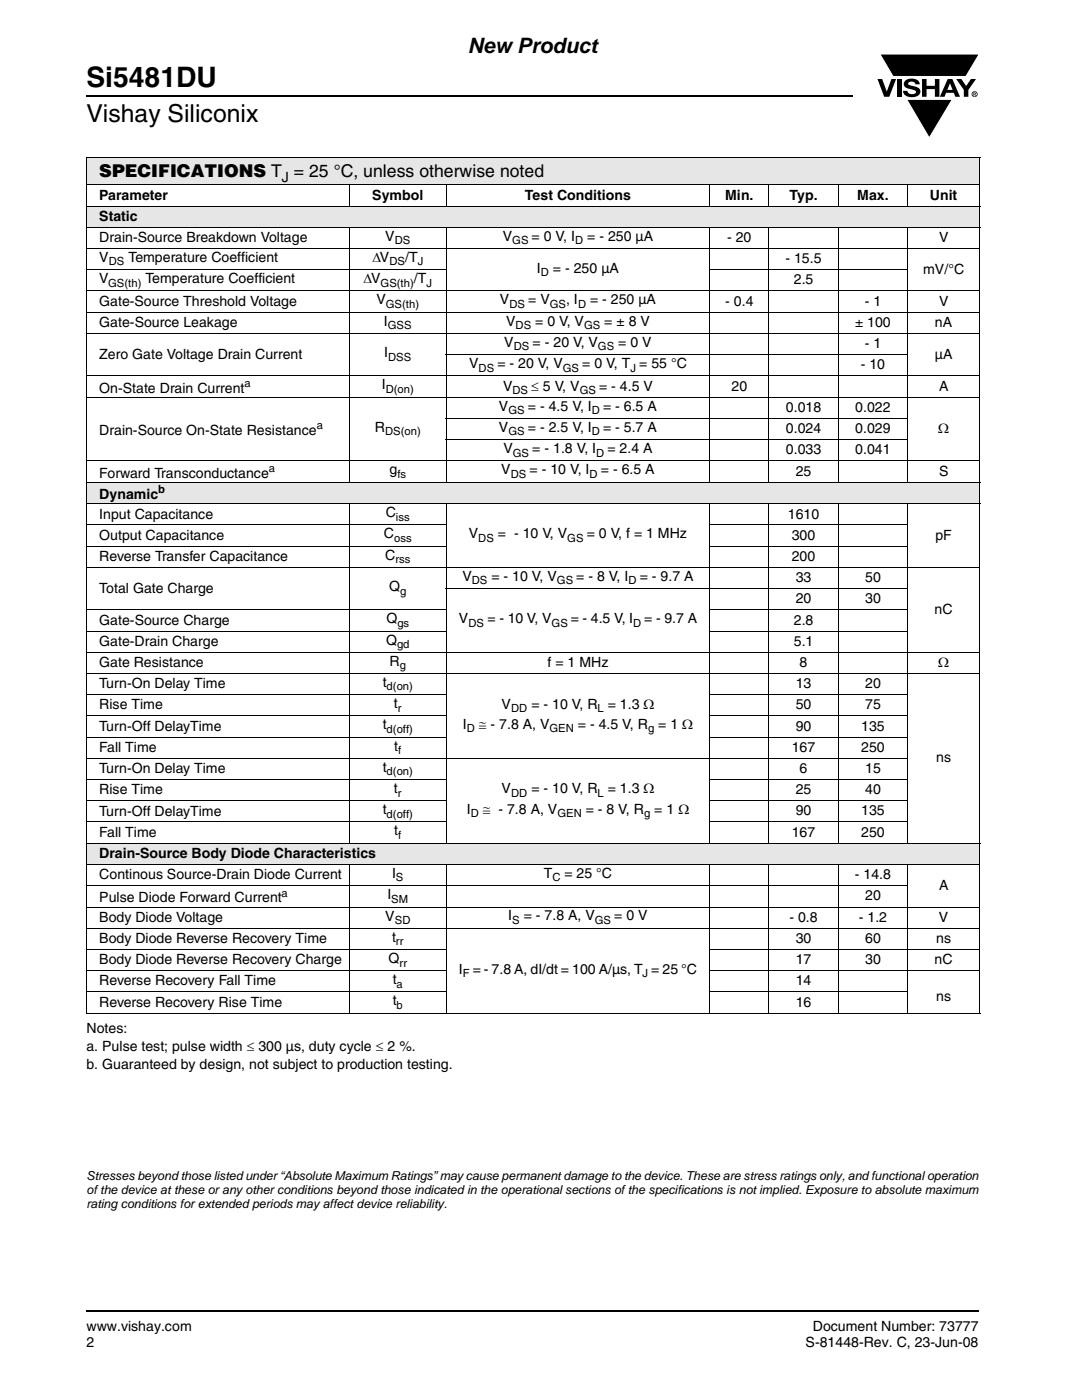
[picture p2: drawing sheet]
<svg xmlns="http://www.w3.org/2000/svg" width="216mm" height="279mm" viewBox="0 0 216 279" stroke-linecap="round" stroke-linejoin="round" font-family="sans-serif">
<defs><g id="words">
<text font-size="5.6" x="17.3" y="17.4">Si5481DU</text>
<text font-size="4.9" x="17.3" y="24.4">Vishay Siliconix</text>
<text font-size="4.2" x="93.3" y="10.5">New Product</text>
<text font-size="3.5" x="19.8" y="35.3">SPECIFICATIONS T = 25 °C, unless otherwise noted</text>
<g font-size="2.8">
<text x="19.8" y="39.8">Parameter</text>
<text x="56.2" y="36.2">J</text>
<text x="74.3" y="39.8">Symbol</text>
<text x="104.7" y="39.8">Test Conditions</text>
<text x="144.7" y="39.8">Min.</text>
<text x="157.5" y="39.8">Typ.</text>
<text x="171.1" y="39.8">Max.</text>
<text x="185.5" y="39.8">Unit</text>
<text x="19.8" y="44.1">Static</text>
<text x="19.8" y="52.3">V</text>
<text x="19.8" y="48.3">Drain-Source Breakdown Voltage</text>
<text x="25.6" y="52.3">Temperature Coefficient</text>
<text x="74.3" y="52.3">ΔV</text>
<text x="76.9" y="48">V</text>
<text x="80.8" y="52.3">/T</text>
<text x="100.3" y="48">V</text>
<text x="106.1" y="48">= 0 V, I</text>
<text x="117.2" y="48">= - 250 µA</text>
<text x="145.1" y="48.3">- 20</text>
<text x="156.7" y="52.5">- 15.5</text>
<text x="187.4" y="48.3">V</text>
<text x="19.8" y="56.5">V</text>
<text x="29" y="56.5">Temperature Coefficient</text>
<text x="72.5" y="56.5">ΔV</text>
<text x="82.6" y="56.5">/T</text>
<text x="107.1" y="54.4">I</text>
<text x="110.3" y="54.4">= - 250 µA</text>
<text x="158.4" y="56.8">2.5</text>
<text x="184.2" y="54.7">mV/°C</text>
<text x="19.8" y="61">Gate-Source Threshold Voltage</text>
<text x="19.8" y="65.2">Gate-Source Leakage</text>
<text x="75.1" y="60.7">V</text>
<text x="76.6" y="65">I</text>
<text x="99.8" y="60.7">V</text>
<text x="101" y="65">V</text>
<text x="105.4" y="60.7">= V</text>
<text x="106.8" y="65">= 0 V, V</text>
<text x="113" y="60.7">, I</text>
<text x="117.7" y="60.7">= - 250 µA</text>
<text x="120.6" y="65">= ± 8 V</text>
<text x="144.7" y="61">- 0.4</text>
<text x="170.6" y="65.2">± 100</text>
<text x="172.6" y="61">- 1</text>
<text x="186.6" y="65.2">nA</text>
<text x="187.4" y="61">V</text>
<text x="19.8" y="71.6">Zero Gate Voltage Drain Current</text>
<text x="76.7" y="71.3">I</text>
<text x="100.6" y="69.2">V</text>
<text x="106.3" y="69.2">= - 20 V, V</text>
<text x="123.4" y="69.2">= 0 V</text>
<text x="172.6" y="69.5">- 1</text>
<text x="186.5" y="71.6">µA</text>
<text x="76.2" y="77.7">I</text>
<text x="93.6" y="73.4">V</text>
<text x="99.3" y="73.4">= - 20 V, V</text>
<text x="100.4" y="78">V</text>
<text x="106" y="78">≤ 5 V, V</text>
<text x="116.2" y="73.4">= 0 V, T = 55 °C</text>
<text x="119.5" y="78">= - 4.5 V</text>
<text x="146" y="78">20</text>
<text x="171.8" y="73.7">- 10</text>
<text x="187.4" y="78">A</text>
<text x="19.8" y="78.3">On-State Drain Current</text>
<text x="99.6" y="82">V</text>
<text x="105.3" y="82">= - 4.5 V, I</text>
<text x="120.3" y="82">= - 6.5 A</text>
<text x="156.8" y="82.2">0.018</text>
<text x="170.7" y="82.2">0.022</text>
<text x="19.8" y="86.8">Drain-Source On-State Resistance</text>
<text x="74.8" y="86.2">R</text>
<text x="99.6" y="86.2">V</text>
<text x="105.3" y="86.2">= - 2.5 V, I</text>
<text x="120.3" y="86.2">= - 5.7 A</text>
<text x="156.8" y="86.5">0.024</text>
<text x="170.7" y="86.5">0.029</text>
<text x="187.2" y="86.5">Ω</text>
<text x="19.8" y="95.3">Forward Transconductance</text>
<text x="77.7" y="94.7">g</text>
<text x="100" y="94.7">V</text>
<text x="100.4" y="90.4">V</text>
<text x="105.7" y="94.7">= - 10 V, I</text>
<text x="106.2" y="90.4">= - 1.8 V, I</text>
<text x="119.9" y="94.7">= - 6.5 A</text>
<text x="121.2" y="90.4">= 2.4 A</text>
<text x="156.8" y="90.7">0.033</text>
<text x="158.8" y="95">25</text>
<text x="170.7" y="90.7">0.041</text>
<text x="187.4" y="95">S</text>
<text x="19.8" y="99.6">Dynamic</text>
<text x="19.8" y="107.7">Output Capacitance</text>
<text x="19.8" y="103.5">Input Capacitance</text>
<text x="76.6" y="107.5">C</text>
<text x="77" y="103.2">C</text>
<text x="93.6" y="107.5">V</text>
<text x="99.4" y="107.5">= - 10 V, V</text>
<text x="117.1" y="107.5">= 0 V, f = 1 MHz</text>
<text x="157.2" y="103.5">1610</text>
<text x="158" y="107.7">300</text>
<text x="186.6" y="107.7">pF</text>
<text x="19.8" y="112">Reverse Transfer Capacitance</text>
<text x="76.9" y="111.7">C</text>
<text x="158" y="112">200</text>
<text x="19.8" y="118.3">Total Gate Charge</text>
<text x="77.7" y="118">Q</text>
<text x="92.3" y="115.9">V</text>
<text x="98.1" y="115.9">= - 10 V, V</text>
<text x="115" y="115.9">= - 8 V, I</text>
<text x="127.7" y="115.9">= - 9.7 A</text>
<text x="158.8" y="116.2">33</text>
<text x="172.6" y="116.2">50</text>
<text x="19.8" y="124.7">Gate-Source Charge</text>
<text x="77.1" y="124.4">Q</text>
<text x="91.6" y="124.4">V</text>
<text x="97.3" y="124.4">= - 10 V, V</text>
<text x="113.9" y="124.4">= - 4.5 V, I</text>
<text x="128.6" y="124.4">= - 9.7 A</text>
<text x="158.4" y="124.7">2.8</text>
<text x="158.8" y="120.4">20</text>
<text x="172.6" y="120.4">30</text>
<text x="186.5" y="122.5">nC</text>
<text x="19.8" y="128.9">Gate-Drain Charge</text>
<text x="77" y="128.6">Q</text>
<text x="158.4" y="128.9">5.1</text>
<text x="19.8" y="137.4">Turn-On Delay Time</text>
<text x="19.8" y="133.1">Gate Resistance</text>
<text x="76.4" y="137.1">t</text>
<text x="77.7" y="132.9">R</text>
<text x="109.3" y="133.1">f = 1 MHz</text>
<text x="158.8" y="137.4">13</text>
<text x="159.6" y="133.1">8</text>
<text x="172.6" y="137.4">20</text>
<text x="187.2" y="133.1">Ω</text>
<text x="19.8" y="141.6">Rise Time</text>
<text x="78.6" y="141.3">t</text>
<text x="100.1" y="141.4">V</text>
<text x="106" y="141.4">= - 10 V, R</text>
<text x="121.3" y="141.4">= 1.3 Ω</text>
<text x="158.8" y="141.6">50</text>
<text x="172.6" y="141.6">75</text>
<text x="19.8" y="145.8">Turn-Off DelayTime</text>
<text x="76.4" y="145.6">t</text>
<text x="78.7" y="149.8">t</text>
<text x="92.4" y="145.5">I</text>
<text x="95.5" y="145.5">≅ - 7.8 A, V</text>
<text x="115.3" y="145.5">= - 4.5 V, R</text>
<text x="131.3" y="145.5">= 1 Ω</text>
<text x="158.8" y="145.8">90</text>
<text x="171.9" y="145.8">135</text>
<text x="19.8" y="150.1">Fall Time</text>
<text x="19.8" y="154.3">Turn-On Delay Time</text>
<text x="76.4" y="154">t</text>
<text x="158" y="150.1">167</text>
<text x="159.6" y="154.3">6</text>
<text x="171.9" y="150.1">250</text>
<text x="172.6" y="154.3">15</text>
<text x="186.8" y="152.2">ns</text>
<text x="19.8" y="158.5">Rise Time</text>
<text x="78.6" y="158.3">t</text>
<text x="100.1" y="158.3">V</text>
<text x="106" y="158.3">= - 10 V, R</text>
<text x="121.3" y="158.3">= 1.3 Ω</text>
<text x="158.8" y="158.5">25</text>
<text x="172.6" y="158.5">40</text>
<text x="19.8" y="167">Fall Time</text>
<text x="19.8" y="162.8">Turn-Off DelayTime</text>
<text x="76.4" y="162.5">t</text>
<text x="78.7" y="166.7">t</text>
<text x="93.1" y="162.4">I</text>
<text x="96.3" y="162.4">≅ - 7.8 A, V</text>
<text x="116.9" y="162.4">= - 8 V, R</text>
<text x="130.6" y="162.4">= 1 Ω</text>
<text x="158" y="167">167</text>
<text x="158.8" y="162.8">90</text>
<text x="171.9" y="162.8">135</text>
<text x="171.9" y="167">250</text>
<text x="19.8" y="171.2">Drain-Source Body Diode Characteristics</text>
<text x="19.8" y="175.5">Continous Source-Drain Diode Current</text>
<text x="77.3" y="179.5">I</text>
<text x="78.2" y="175.2">I</text>
<text x="108.5" y="175.2">T</text>
<text x="112.6" y="175.2">= 25 °C</text>
<text x="170.6" y="175.5">- 14.8</text>
<text x="172.6" y="179.7">20</text>
<text x="187.4" y="177.6">A</text>
<text x="19.8" y="184">Body Diode Voltage</text>
<text x="19.8" y="180.1">Pulse Diode Forward Current</text>
<text x="76.9" y="183.7">V</text>
<text x="101.4" y="183.7">I</text>
<text x="104.5" y="183.7">= - 7.8 A, V</text>
<text x="122.6" y="183.7">= 0 V</text>
<text x="157.5" y="184">- 0.8</text>
<text x="171.4" y="184">- 1.2</text>
<text x="187.4" y="184">V</text>
<text x="19.8" y="188.2">Body Diode Reverse Recovery Time</text>
<text x="78.2" y="187.9">t</text>
<text x="158.8" y="188.2">30</text>
<text x="172.6" y="188.2">60</text>
<text x="186.8" y="188.2">ns</text>
<text x="19.8" y="192.4">Body Diode Reverse Recovery Charge</text>
<text x="19.8" y="196.7">Reverse Recovery Fall Time</text>
<text x="77.5" y="192.2">Q</text>
<text x="78.4" y="196.4">t</text>
<text x="91.6" y="194.3">I = - 7.8 A, dI/dt = 100 A/µs, T = 25 °C</text>
<text x="158.8" y="192.4">17</text>
<text x="158.8" y="196.7">14</text>
<text x="172.6" y="192.4">30</text>
<text x="186.5" y="192.4">nC</text>
<text x="19.8" y="200.9">Reverse Recovery Rise Time</text>
<text x="78.4" y="200.6">t</text>
<text x="158.8" y="200.9">16</text>
<text x="186.8" y="199.8">ns</text>
<text x="17.3" y="206.2">Notes:</text>
<text x="17.3" y="209.7">a. Pulse test; pulse width ≤ 300 µs, duty cycle ≤ 2 %.</text>
<text x="17.3" y="213.3">b. Guaranteed by design, not subject to production testing.</text>
<text x="17.3" y="265.6">www.vishay.com</text>
<text x="17.3" y="268.8">2</text>
<text x="160.8" y="268.8">S-81448-Rev. C, 23-Jun-08</text>
<text x="162.2" y="265.6">Document Number: 73777</text>
</g>
<g font-size="2.5">
<text x="17.3" y="238.3">of the device at these or any other conditions beyond those indicated in the operational sections of the specifications is not implied. Exposure to absolute maximum</text>
<text x="17.3" y="235.5">Stresses beyond those listed under “Absolute Maximum Ratings” may cause permanent damage to the device. These are stress ratings only, and functional operation</text>
<text x="17.3" y="241.1">rating conditions for extended periods may affect device reliability.</text>
</g>
<g font-size="2.2">
<text x="21.7" y="53">DS</text>
<text x="77.7" y="53">DS</text>
<text x="78.8" y="48.7">DS</text>
<text x="83.4" y="53">J</text>
<text x="102.2" y="48.7">GS</text>
<text x="114.8" y="48.7">D</text>
<text x="21.6" y="57.2">GS(th)</text>
<text x="75.9" y="57.2">GS(th)</text>
<text x="85.1" y="57.2">J</text>
<text x="107.9" y="55.1">D</text>
<text x="77" y="61.4">GS(th)</text>
<text x="77.4" y="65.7">GSS</text>
<text x="101.6" y="61.4">DS</text>
<text x="102.9" y="65.7">DS</text>
<text x="109.7" y="61.4">GS</text>
<text x="115.3" y="61.4">D</text>
<text x="116.5" y="65.7">GS</text>
<text x="102.5" y="69.9">DS</text>
<text x="119.3" y="69.9">GS</text>
<text x="48.8" y="77.2">a</text>
<text x="77.4" y="72">DSS</text>
<text x="95.5" y="74.1">DS</text>
<text x="112.3" y="74.1">GS</text>
<text x="125.8" y="74.1">J</text>
<text x="77" y="78.4">D(on)</text>
<text x="101.5" y="82.7">GS</text>
<text x="102.2" y="78.7">DS</text>
<text x="115.7" y="78.7">GS</text>
<text x="118.1" y="82.7">D</text>
<text x="63.2" y="85.7">a</text>
<text x="76.8" y="86.9">DS(on)</text>
<text x="101.5" y="86.9">GS</text>
<text x="118.1" y="86.9">D</text>
<text x="53.6" y="94.2">a</text>
<text x="79.3" y="95.4">fs</text>
<text x="101.9" y="95.4">DS</text>
<text x="102.3" y="91.1">GS</text>
<text x="117.6" y="95.4">D</text>
<text x="119" y="91.1">D</text>
<text x="31.6" y="98.5">b</text>
<text x="79" y="103.9">iss</text>
<text x="78.7" y="108.2">oss</text>
<text x="78.9" y="112.4">rss</text>
<text x="95.4" y="108.2">DS</text>
<text x="113.2" y="108.2">GS</text>
<text x="79.9" y="118.7">g</text>
<text x="94.1" y="116.6">DS</text>
<text x="111.1" y="116.6">GS</text>
<text x="125.4" y="116.6">D</text>
<text x="79.3" y="125.1">gs</text>
<text x="93.5" y="125.1">DS</text>
<text x="110.1" y="125.1">GS</text>
<text x="126.4" y="125.1">D</text>
<text x="79.2" y="129.3">gd</text>
<text x="77.2" y="137.8">d(on)</text>
<text x="79.8" y="133.6">g</text>
<text x="79.4" y="142">r</text>
<text x="102" y="142.1">DD</text>
<text x="119.2" y="142.1">L</text>
<text x="77.2" y="146.3">d(off)</text>
<text x="93.1" y="146.2">D</text>
<text x="109.6" y="146.2">GEN</text>
<text x="129.3" y="146.2">g</text>
<text x="77.2" y="154.7">d(on)</text>
<text x="79.5" y="150.5">f</text>
<text x="79.4" y="159">r</text>
<text x="102" y="159.1">DD</text>
<text x="119.2" y="159.1">L</text>
<text x="77.2" y="163.2">d(off)</text>
<text x="79.5" y="167.4">f</text>
<text x="93.9" y="163.1">D</text>
<text x="111.2" y="163.1">GEN</text>
<text x="128.5" y="163.1">g</text>
<text x="56.2" y="179">a</text>
<text x="79" y="175.9">S</text>
<text x="110.2" y="175.9">C</text>
<text x="78.1" y="180.1">SM</text>
<text x="78.8" y="184.4">SD</text>
<text x="102.2" y="184.4">S</text>
<text x="118.7" y="184.4">GS</text>
<text x="79" y="188.7">rr</text>
<text x="79.1" y="197.1">a</text>
<text x="79.7" y="192.9">rr</text>
<text x="92.4" y="195">F</text>
<text x="128.2" y="195">J</text>
<text x="79.1" y="201.4">b</text>
</g>
</g></defs>
<path d="M17.1 18.9h.2v.3h-.2zM17.1 261.5h.2v.4h-.2z" fill="#000"/>
<path d="M17.3 19.1h152.9M17.3 261.7h178.1" fill="none" stroke="#000" stroke-width=".36"/>
<path d="M175.1 10.7h20.4v17h-20.4z" fill="#fff"/>
<g fill="#000">
<path d="M175.1 15.8h.9l.9 2.5 1-2.5h.9l-1.4 3.5h-1zM175.6 10.8h19.8l-2.7 4.5h-14.5zM179 15.8h.9v3.5h-.9zM180.7 16.1a2.08 2.08 0 0 1 2.7 .3l.1 .4h-.9a.78 .78 0 0 0-.6-.5 .78 .78 0 0 0-.8 .4l.2 .3 1 .2a1.06 1.06 0 0 1 1.2 1 1.06 1.06 0 0 1-1 1.1 1.71 1.71 0 0 1-2.4-1.2h.9a.95 .95 0 0 0 .8 .7 .95 .95 0 0 0 .9-.4 1.29 1.29 0 0 0-1.2-.6 1.02 1.02 0 0 1-1.1-.6 1.02 1.02 0 0 1 .2-1.1zM184 15.8h.9v1.3h1.6v-1.3h.9v3.5h-.9v-1.5h-1.6v1.5h-.9zM180.9 19.8h9.1l-4.6 7.7zM190.8 15.8h1l1 1.4 .9-1.4h1l-1.5 2.2v1.3h-.9v-1.4z"/>
<path d="M189.6 16.6l-.6 1.3h1.1zM189.1 15.8h.9l1.6 3.5h-1l-.3-.8h-1.5l-.3 .8h-1z"/>
<path d="M194.4 18.6v.1h.2v-.1zM194.2 18.5h.5v.2l-.1 .1 .1 .3-.2-.3-.1 .3h-.2zM194 18.8a.45 .45 0 0 0 .9 0 .45 .45 0 0 0-.9 0zM193.9 18.8a.6 .6 0 0 1 1.2 0 .6 .6 0 0 1-1.2 0z"/>
</g>
<path d="M175.6 10.8h19.8l-2.7 4.5h-14.5zM180.9 19.8h9.1l-4.6 7.7z" fill="none" stroke="#fff" stroke-width=".2"/>
<g fill="#e6e6e6">
<path d="M17.3 31.4h178.2v5.5h-178.2z"/>
<path d="M17.3 41.1h178.2v4.3h-178.2z"/>
<path d="M17.3 96.3h178.2v4.2h-178.2z"/>
<path d="M17.3 168.3h178.2v4.2h-178.2z"/>
</g>
<g fill="none" stroke="#000" stroke-width=".2">
<path d="M17.2 31.4h178.4M17.2 36.9h124.4M17.3 31.5v170.6M69.8 36.8v4.4M89 36.8v4.4M141.6 36.8v4.4M141.7 36.9h39.3M153.4 36.8v4.4M167.3 36.8v4.4M181.1 36.8v4.4M181.2 36.9h14.4M195.5 31.5v170.6"/>
<path d="M17.2 41.1h178.4M17.2 45.4h178.4M17.2 49.6h178.4M17.2 53.8h71.9M17.2 58.1h178.4M69.8 45.3v51.1M89 45.3v51.1M141.6 53.8h39.6M141.6 45.3v51.1M153.4 45.3v51.1M167.3 45.3v51.1M181.1 45.3v51.1"/>
<path d="M17.2 62.3h178.4M17.2 66.5h178.4M17.2 75h178.4M17.2 79.3h178.4M88.9 70.8h92.3M17.2 92h178.4M17.2 96.3h178.4M88.9 83.5h92.3M88.9 87.8h92.3M17.2 100.5h178.4M17.2 104.8h71.9M17.2 109h71.9"/>
<path d="M17.2 113.2h178.4M69.8 100.5v67.9M88.9 117.5h92.3M89 100.5v67.9M141.6 104.8h39.6M141.6 109h39.6M141.6 100.5v67.9M153.4 100.5v67.9M167.3 100.5v67.9M181.1 100.5v67.9M17.2 121.7h71.9M17.2 125.9h71.9"/>
<path d="M17.2 130.2h178.4M17.2 134.4h178.4M17.2 138.6h71.9M141.6 121.7h39.6M141.6 125.9h39.6M141.6 138.6h39.6M17.2 142.9h71.9M17.2 147.1h71.9M17.2 151.3h164M17.2 155.6h71.9M17.2 159.8h71.9M141.6 142.9h39.6"/>
<path d="M141.6 147.1h39.6M141.6 155.6h39.6M141.6 159.8h39.6M17.2 164h71.9M17.2 168.3h178.4M17.2 172.5h124.4M17.2 176.7h164M69.8 172.4v29.9M89 172.4v29.9M141.6 164h39.6M141.6 172.4v29.9M141.7 172.5h39.3"/>
<path d="M153.4 172.4v29.9M167.3 172.4v29.9M181.1 172.4v29.9M181.2 172.5h14.4M17.2 181h178.4M17.2 185.3h178.4M17.2 189.5h71.9M17.2 193.7h71.9M17.2 198h71.9M141.6 189.5h54M141.6 193.7h54M141.6 198h39.6"/>
<path d="M17.2 202.2h178.4"/>
</g>
<use href="#words"/>
</svg>
